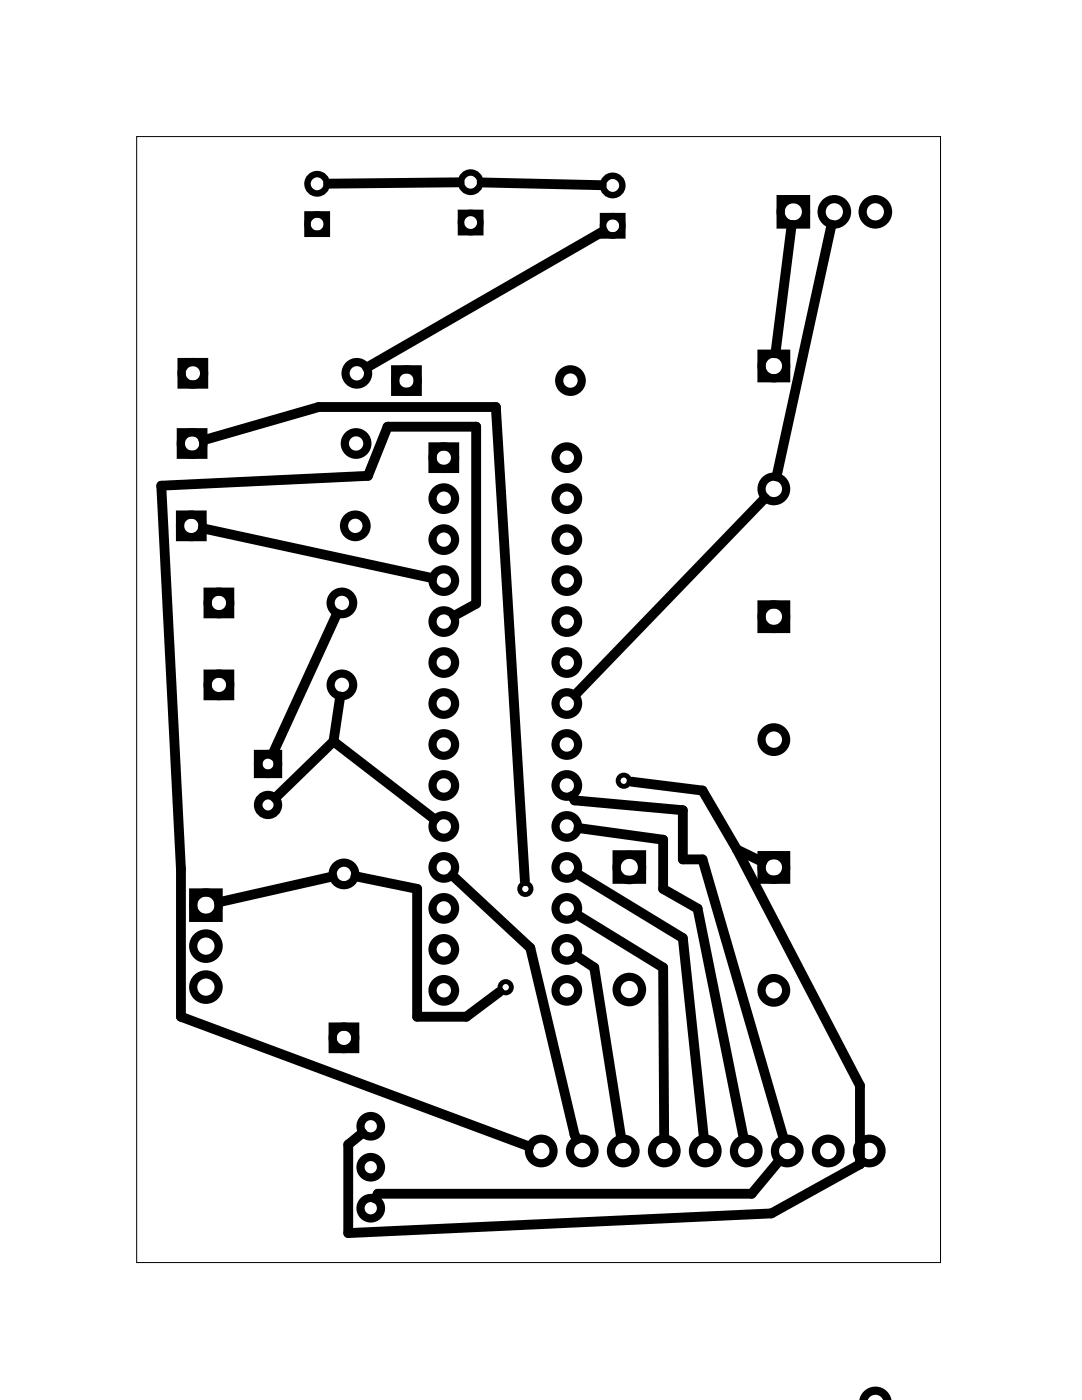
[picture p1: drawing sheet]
<svg xmlns="http://www.w3.org/2000/svg" width="67mm" height="87mm" viewBox="0 0 67 87" stroke-linecap="round" stroke-linejoin="round" font-family="sans-serif">
<path d="M8.5 8.5h49.8v69.8h-49.8z" fill="none" stroke="#000" stroke-width=".06"/>
<g fill="none" stroke="#000" stroke-width=".51">
<path d="M48.4 12.3h1.5v1.6h-1.5zM11.2 31.9h1.3v1.4h-1.3zM11.2 26.8h1.4v1.4h-1.4zM11.2 22.4h1.4v1.4h-1.4zM12.9 36.7h1.4v1.4h-1.4zM24.5 22.9h1.4v1.4h-1.4zM26.8 27.7h1.4v1.4h-1.4zM47.2 21.9h1.5v1.5h-1.5zM47.2 37.5h1.5v1.5h-1.5zM12 55.3h1.5v1.6h-1.5zM12.9 41.8h1.4v1.4h-1.4zM38.2 53h1.6v1.5h-1.6z"/>
<path d="M47.2 53h1.5v1.5h-1.5zM20.6 63.6h1.4v1.4h-1.4zM53.5 86.8a.74 .74 0 0 1 .7-.6 .74 .74 0 0 1 .8 .6"/>
<circle cx="49.1" cy="13.1" r=".79"/>
<circle cx="51.7" cy="13.1" r=".79"/>
<circle cx="54.2" cy="13.1" r=".79"/>
<circle cx="11.9" cy="32.6" r=".7"/>
<circle cx="11.9" cy="27.5" r=".7"/>
<circle cx="11.9" cy="23.1" r=".7"/>
<circle cx="13.6" cy="37.4" r=".7"/>
<circle cx="21.2" cy="37.4" r=".7"/>
<circle cx="22" cy="32.6" r=".7"/>
<circle cx="22.1" cy="27.5" r=".7"/>
<circle cx="22.1" cy="23.1" r=".7"/>
<circle cx="25.2" cy="23.6" r=".7"/>
<circle cx="27.5" cy="30.9" r=".7"/>
<circle cx="27.5" cy="36" r=".7"/>
<circle cx="27.5" cy="38.5" r=".7"/>
<circle cx="27.5" cy="33.5" r=".7"/>
<circle cx="27.5" cy="28.4" r=".7"/>
<circle cx="35.1" cy="30.9" r=".7"/>
<circle cx="35.1" cy="33.5" r=".7"/>
<circle cx="35.1" cy="38.5" r=".7"/>
<circle cx="35.1" cy="36" r=".7"/>
<circle cx="35.1" cy="28.4" r=".7"/>
<circle cx="35.3" cy="23.6" r=".7"/>
<circle cx="47.9" cy="30.3" r=".76"/>
<circle cx="47.9" cy="22.7" r=".76"/>
<circle cx="47.9" cy="38.2" r=".76"/>
<circle cx="12.8" cy="56.1" r=".79"/>
<circle cx="12.8" cy="58.6" r=".79"/>
<circle cx="13.6" cy="42.5" r=".7"/>
<circle cx="21.2" cy="42.5" r=".7"/>
<circle cx="21.3" cy="54.2" r=".7"/>
<circle cx="27.5" cy="43.6" r=".7"/>
<circle cx="27.5" cy="41.1" r=".7"/>
<circle cx="27.5" cy="46.2" r=".7"/>
<circle cx="27.5" cy="48.7" r=".7"/>
<circle cx="27.5" cy="56.3" r=".7"/>
<circle cx="27.5" cy="51.2" r=".7"/>
<circle cx="27.5" cy="58.9" r=".7"/>
<circle cx="27.5" cy="53.8" r=".7"/>
<circle cx="35.1" cy="46.2" r=".7"/>
<circle cx="35.1" cy="41.1" r=".7"/>
<circle cx="35.1" cy="43.6" r=".7"/>
<circle cx="35.1" cy="48.7" r=".7"/>
<circle cx="35.1" cy="58.9" r=".7"/>
<circle cx="35.1" cy="53.8" r=".7"/>
<circle cx="35.1" cy="56.3" r=".7"/>
<circle cx="35.1" cy="51.2" r=".7"/>
<circle cx="39" cy="53.8" r=".79"/>
<circle cx="47.9" cy="45.8" r=".76"/>
<circle cx="47.9" cy="53.8" r=".76"/>
<circle cx="12.8" cy="61.2" r=".79"/>
<circle cx="21.3" cy="64.3" r=".7"/>
<circle cx="23" cy="69.8" r=".64"/>
<circle cx="23" cy="72.4" r=".64"/>
<circle cx="23" cy="74.9" r=".64"/>
<circle cx="27.5" cy="61.4" r=".7"/>
<circle cx="33.5" cy="71.3" r=".76"/>
<circle cx="35.1" cy="61.4" r=".7"/>
<circle cx="36.1" cy="71.3" r=".76"/>
<circle cx="38.6" cy="71.3" r=".76"/>
<circle cx="39" cy="61.3" r=".79"/>
<circle cx="41.1" cy="71.3" r=".76"/>
<circle cx="43.7" cy="71.3" r=".76"/>
<circle cx="46.2" cy="71.3" r=".76"/>
<circle cx="47.9" cy="61.4" r=".76"/>
<circle cx="48.8" cy="71.3" r=".76"/>
<circle cx="51.3" cy="71.3" r=".76"/>
<circle cx="53.8" cy="71.3" r=".76"/>
</g>
<g fill="none" stroke="#000" stroke-width=".4">
<path d="M19 13.3h1.2v1.2h-1.2zM28.6 13.2h1.2v1.2h-1.2zM37.4 13.4h1.2v1.2h-1.2z"/>
<circle cx="19.6" cy="13.9" r=".6"/>
<circle cx="19.6" cy="11.4" r=".6"/>
<circle cx="29.2" cy="13.8" r=".6"/>
<circle cx="29.2" cy="11.3" r=".6"/>
<circle cx="38" cy="14" r=".6"/>
<circle cx="38" cy="11.5" r=".6"/>
</g>
<g fill="none" stroke="#000" stroke-width=".53">
<path d="M16 46.7h1.2v1.3h-1.2z"/>
<circle cx="16.6" cy="49.9" r=".61"/>
<circle cx="16.6" cy="47.4" r=".61"/>
</g>
<g fill="none" stroke="#000" stroke-width=".3">
<circle cx="32.5" cy="55.1" r=".35"/>
<circle cx="38.6" cy="48.4" r=".35"/>
<circle cx="31.3" cy="61.2" r=".35"/>
</g>
<g fill="none" stroke="#000" stroke-width=".61">
<path d="M28.5 11.3l-8.2 .1M29.8 11.3l7.5 .2M37.4 14.3l-14.7 8.5M49 13.9l-1 8M51.5 13.9l-3.4 15.6M12.6 32.8l14.2 3M12.6 27.3l7.1-2.1h11l1.8 29.4M20.9 38l-4 8.8M28.1 38.2l1.4-.8v-11h-5.5l-1.2 3.1-12.8 .6 1.2 23.8v9.1l21.6 8.1M47.4 30.9l-11.8 12.2M20.6 54.3l-7 1.6M20.7 46l-3.6 3.5"/>
<path d="M20.7 46l6.2 4.8M21.1 43.2l-.4 2.8M22 54.3l3.8 .8v7.9h3.1l2-1.5M28 54.3l4.9 4.5 2.7 11.5 .1 .3M35.4 49.3l.2 .3 6.7 .6v3.1h1.2l5 17.3M35.7 59.3l1.1 .7 1.7 10.6M35.7 56.7l5.4 3.3v10.6M35.7 54.1l6.6 4 1.3 12.5M35.8 51.3l5.3 .8v3l2.1 1.2 2.9 14.3M39.1 48.5l4.4 .5 2.2 3.7M45.7 52.7l7.6 14.6v4.9M45.7 52.7l1.5 .7"/>
<path d="M22.5 70.2l-.9 .8v5.4l26.2-1.2 5.5-3M48.3 72l-1.7 2h-23.2l-.1 .3M53.4 72l-.1 .2"/>
</g>
</svg>
